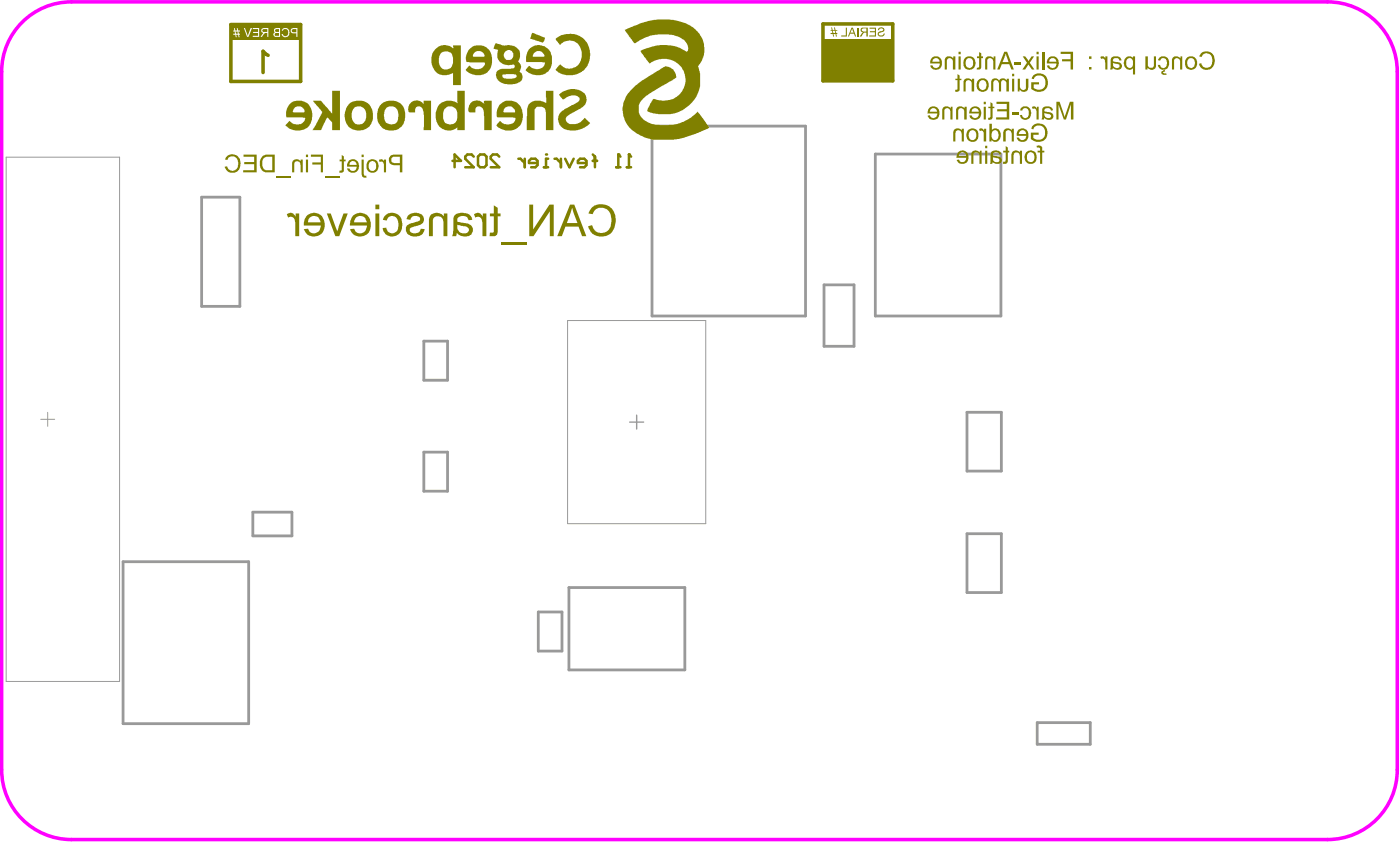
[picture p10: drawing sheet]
<svg xmlns="http://www.w3.org/2000/svg" width="334mm" height="201mm" viewBox="0 0 334 201" stroke-linecap="round" stroke-linejoin="round" font-family="sans-serif">
<path d="M4.7 5.9a16.6 16.6 0 0 1 12.3-5.5h299.8a16.6 16.6 0 0 1 16.6 16.7v166.4a16.6 16.6 0 0 1-16.6 16.6h-299.8a16.6 16.6 0 0 1-16.6-16.6v-166.4a16.6 16.6 0 0 1 4.3-11.2z" fill="none" stroke="#f0f" stroke-width=".85"/>
<g fill="none" stroke="#999" stroke-width=".67">
<path d="M155.6 30.1h36.6v45.2h-36.6zM208.9 36.7h29.9v38.6h-29.9zM48.1 47h9.1v26h-9.1zM196.6 67.9h7.2v14.7h-7.2zM101.1 81.3h5.7v9.3h-5.7zM230.8 98.3h8.2v14h-8.2zM101.1 107.8h5.7v9.3h-5.7zM29.4 133.9h29.9v38.6h-29.9zM60.3 122.1h9.4v5.7h-9.4zM230.8 127.2h8.2v14.1h-8.2zM128.4 145.9h5.7v9.3h-5.7zM135.8 140.1h27.6v19.6h-27.6z"/>
<path d="M247.5 172.3h12.7v5.1h-12.7z"/>
</g>
<path d="M1.5 37.5h27v125h-27zM135.4 76.4h33v48.4h-33zM9.7 100h3.3M11.4 98.3v3.3" fill="none" stroke="#999" stroke-width=".24"/>
<path d="M151.9 99v3.3M150.3 100.6h3.3" fill="none" stroke="#999" stroke-width=".33"/>
<path d="M55.1 5.9h16.6v13.5h-16.6zM196.4 5.7h16.6v13.6h-16.6z" fill="none" stroke="#808000" stroke-width=".85"/>
<path d="M196.3 9.5h16.7v9.8h-16.7z" fill-rule="evenodd" fill="#808000"/>
<g fill="#808000">
<path d="M252.1 24.3h.7l1.2 3.6 1.3-3.6h.8v4.2h-.5v-3.6l-1.2 3.6h-.5l-1.3-3.6v3.6h-.5z"/>
<path d="M246.2 25.5a.72 .72 0 0 1 1.2 .4v-.5h.5v3.1h-.6v-1.7a.66 .66 0 0 0-.7-.8h-.2z"/>
<path d="M243.5 25.9a1.49 1.49 0 0 1 2-.2 1.49 1.49 0 0 1 .4 1.9 1.3 1.3 0 0 1-1.3 1 1.3 1.3 0 0 1-1.2-1.1l.5-.1a.84 .84 0 0 0 1 .7 .84 .84 0 0 0 .6-1.1 .82 .82 0 0 0-.5-1.1 .82 .82 0 0 0-1 .5l-.6-.1z"/>
<path d="M241.5 26.7h1.6v.5h-1.6z"/>
<path d="M237.8 24.3h3v4.2h-3.1v-.5h2.5v-1.5h-2.2v-.5h2.2v-1.2h-2.4z"/>
<path d="M236.4 24.3l.5 .4v.7h.4v.4h-.4v1.8a.75 .75 0 0 1-.2 .8 .75 .75 0 0 1-.9 .1v-.4l.6-.2v-2.1h-.6v-.4h.6z"/>
<path d="M228.2 25.8a1.24 1.24 0 0 1 2 .1v-.5h.5v3.1h-.6v-1.7a.75 .75 0 0 0-.6-1 .75 .75 0 0 0-.8 .8v1.9h-.6z"/>
<path d="M224.9 25.8h.1a1.16 1.16 0 0 1 1.9 .1v-.5h.4v3.1h-.5v-1.7a.75 .75 0 0 0-.6-1 .75 .75 0 0 0-.8 .8v1.9h-.6z"/>
<path d="M246.3 30h.1a2.13 2.13 0 0 1 2.7-.2 2.13 2.13 0 0 1 .7 2.7 2.15 2.15 0 0 1-3 1.1l-.8-.5v-1.5h1.9v.5h-1.3l.1 .9a1.72 1.72 0 0 0 2.7-1 1.72 1.72 0 0 0-2-2.1 1.04 1.04 0 0 0-.8 1l-.5-.2z"/>
<path d="M239.6 31a1.17 1.17 0 0 1 1.8 .1v-.4h.5v3h-.5v-1.7a.79 .79 0 0 0-.4-.9 .79 .79 0 0 0-1 .3v2.3h-.6v-2.3z"/>
<path d="M233.6 30.8a.72 .72 0 0 1 1.2 .3v-.4h.5v3h-.6v-1.6a.66 .66 0 0 0-.1-.7 .66 .66 0 0 0-.8-.1z"/>
<path d="M227.6 30.9h.1a1.16 1.16 0 0 1 1.8 .2v-.4h.5v3h-.5v-1.7a.77 .77 0 0 0-.5-.9 .77 .77 0 0 0-.9 .4l-.1 2.2h-.5v-2.3z"/>
<path d="M247.3 34.7a.91 .91 0 0 1 1.4 .6v.6h.5v.5h-.5v2.7h-.5v-2.7h-.6v-.5h.6v-.6l-.8-.1z"/>
<path d="M241.5 36.3a1.16 1.16 0 0 1 1.9 .1v-.5h.5v3.2h-.5v-1.7a.8 .8 0 0 0-.5-1 .8 .8 0 0 0-1 .3v2.4h-.6v-2.3z"/>
<path d="M240 34.8l.5 .4v.7h.3v.5h-.3v1.7a.86 .86 0 0 1-1.2 1l.1-.5h.2a.28 .28 0 0 0 .3-.1 .28 .28 0 0 0 .1-.3v-1.8h-.6v-.5h.6z"/>
<path d="M231.9 36.3a1.25 1.25 0 0 1 1.9 .1v-.5h.4v3.2h-.5v-1.7a.75 .75 0 0 0-.5-1 .75 .75 0 0 0-.9 .5v2.2h-.5z"/>
<path d="M253.1 12.3h3v4.3h-.6v-2h-2.1v-.5h2.1v-1.2h-2.4z"/>
<path d="M248.6 12.3h.6v4.3h-.6z"/>
<path d="M244 13.4h.6l.8 1.1 .8-1.1h.6l-1.1 1.6 1.1 1.6h-.6l-.8-1.2-.8 1.2h-.6l1.1-1.6z"/>
<path d="M242.1 14.8h1.6v.5h-1.6z"/>
<path d="M235.3 13.7a1.37 1.37 0 0 1 1.8 .2v-.5h.4v3.2h-.5v-1.7a.75 .75 0 0 0-.5-1 .75 .75 0 0 0-.9 .6v2.1h-.5v-2.5z"/>
<path d="M233.6 12.4l.6 .3v.7h.4v.5h-.4v1.7a.75 .75 0 0 1-.3 .8 .75 .75 0 0 1-.8 .2v-.5l.5-.1v-2.1h-.5v-.5h.5z"/>
<path d="M225.5 13.9a1.25 1.25 0 0 1 2 0v-.5h.5v3.2h-.6v-1.7a.75 .75 0 0 0-.6-1 .75 .75 0 0 0-.9 .8v1.9h-.5z"/>
<path d="M246.6 17.9a2.21 2.21 0 0 1 3.4 1.2 2.21 2.21 0 0 1-2.3 2.8l-.6-.1-1-.6v-1.6h1.8v.5h-1.2v.9a1.71 1.71 0 0 0 2.3 0 1.71 1.71 0 0 0 .2-2.3 1.41 1.41 0 0 0-2.4 .1h-.6z"/>
<path d="M242.9 18.8h.5v1.6a.8 .8 0 0 0 .4 .9 .8 .8 0 0 0 1-.2v-2.3h.6v1.8a1.17 1.17 0 0 1-.8 1.2 1.17 1.17 0 0 1-1.3-.4v.4h-.4z"/>
<path d="M236.7 18.9a1.17 1.17 0 0 1 1.8 .3 1.03 1.03 0 0 1 1.7 0v-.4h.6v3h-.6v-1.6a.74 .74 0 0 0-.3-.9 .74 .74 0 0 0-.9 .1l-.1 2.4h-.5v-1.8a.76 .76 0 0 0-.4-.8 .76 .76 0 0 0-.9 .2l-.1 2.4h-.5v-2.4z"/>
<path d="M230 19.1a1.24 1.24 0 0 1 2 .1v-.4h.5v3h-.6v-1.7a.75 .75 0 0 0-.6-1 .75 .75 0 0 0-.9 .9v1.8h-.5z"/>
<path d="M228.5 17.7l.5 .3v.8h.4v.3h-.4v1.9a.76 .76 0 0 1-.3 .7 .76 .76 0 0 1-.8 .1l.1-.4 .5-.1v-2.2h-.5v-.3h.5z"/>
<path d="M90.4 38.1a.69 .69 0 0 1 1.2 .4v-.5h.5v3.1h-.5v-1.6a.73 .73 0 0 0-.2-.8 .73 .73 0 0 0-.8-.1z"/>
<path d="M81.5 36.9l.6 .4v.7h.4v.5h-.4v1.7a.73 .73 0 0 1-.3 .9 .73 .73 0 0 1-.8 0v-.4l.5-.1v-2.1h-.5v-.5h.5z"/>
<path d="M249.2 27l1 .1a.64 .64 0 0 1 .5 .9 .95 .95 0 0 1-1.1 0 .95 .95 0 0 1-.4-1zM248.8 25.8l-.1 2.3-.2 .4h.6l.1-.3a1.3 1.3 0 0 0 2.2-.5 1.23 1.23 0 0 0-1.5-1l-.1-.1a.4 .4 0 0 1-.4 0 .4 .4 0 0 1-.2-.4 .9 .9 0 0 1 .9-.4 .9 .9 0 0 1 .7 .6l.5-.1a1.53 1.53 0 0 0-2.5-.5z"/>
<path d="M234.7 24.3v.6h.6v-.6zM234.7 25.4v3.1h.6v-3.1z"/>
<path d="M232 26.1a.9 .9 0 0 1 .9-.3 .9 .9 0 0 1 .7 .8h-1.7zM231.6 25.8l-.3 1.3h2.3a1.03 1.03 0 0 1-1.1 1.1l-.5-.3-.1-.4-.6 .1a1.53 1.53 0 0 0 2.2 .7 1.53 1.53 0 0 0 .4-2.3 1.47 1.47 0 0 0-2.3-.2z"/>
<path d="M222.1 26a.93 .93 0 0 1 1-.2 .93 .93 0 0 1 .6 .8h-1.8zM221.6 25.9l-.3 1.2h2.4a.92 .92 0 0 1-.7 1 .92 .92 0 0 1-1.1-.6l-.5 .1a1.49 1.49 0 0 0 1.9 .9 1.49 1.49 0 0 0 .9-2 1.48 1.48 0 0 0-2.6-.6z"/>
<path d="M243.4 31.3a.92 .92 0 0 1 1-.2 .92 .92 0 0 1 .5 .9h-1.8zM242.9 31.1l-.3 .6v.7h2.3a.92 .92 0 0 1-.7 1 .92 .92 0 0 1-1.1-.6h-.5a1.48 1.48 0 0 0 2 .9 1.48 1.48 0 0 0 .7-2.1 1.39 1.39 0 0 0-1-1 1.39 1.39 0 0 0-1.4 .5z"/>
<path d="M236.1 29.5v4.2h.5v-.3l.1 .1a1.27 1.27 0 0 0 1.4 .2 1.27 1.27 0 0 0 .7-1.3 1.49 1.49 0 0 0-1.5-1.8l-.6 .4v-1.5zM236.8 31.4a.9 .9 0 0 1 1.1-.2 .9 .9 0 0 1 .4 1 .9 .9 0 0 1-.4 1 .9 .9 0 0 1-1.1-.1l-.2-.5z"/>
<path d="M231.4 31.4a1.03 1.03 0 0 1 1.3 0 1.03 1.03 0 0 1 .2 1.3 .86 .86 0 0 1-1 .7 .86 .86 0 0 1-.7-1l-.1-.3zM230.9 31.2a1.63 1.63 0 0 0-.1 1.9 1.63 1.63 0 0 0 1.8 .6 1.79 1.79 0 0 0 0-3 1.8 1.8 0 0 0-1.7 .5z"/>
<path d="M245.2 36.6a1.03 1.03 0 0 1 1.4 0 1.03 1.03 0 0 1 .2 1.4 .9 .9 0 0 1-1.2 .5 .9 .9 0 0 1-.5-1.1zM244.8 36.4a1.61 1.61 0 0 0 1.1 2.7h.1a1.57 1.57 0 0 0 1.2-2.5 1.43 1.43 0 0 0-2.4-.2z"/>
<path d="M236.9 37.5l.5 .1a.96 .96 0 0 1 1.2 .6 .86 .86 0 0 1-1.1 .4 .86 .86 0 0 1-.6-.9zM236.5 36.3l-.2 2.8h.5l.1-.5a1.53 1.53 0 0 0 2.1 0 1 1 0 0 0-1.1-1.3l-.2-.1a.5 .5 0 0 1-.7-.3 .5 .5 0 0 1 .5-.6l.6 .1 .4 .5 .5-.1a1.52 1.52 0 0 0-2.3-.7z"/>
<path d="M235.1 34.7v.6h.5v-.6zM235.1 35.9v3.2h.5v-3.2z"/>
<path d="M229 36.6a.84 .84 0 0 1 1-.3 .84 .84 0 0 1 .5 .9h-1.7zM228.6 36.4l-.4 1.2h2.4a.92 .92 0 0 1-.7 1 .92 .92 0 0 1-1.1-.6l-.5 .1a1.5 1.5 0 0 0 2 .8 1.5 1.5 0 0 0 .7-2v-.1a1.45 1.45 0 0 0-2.4-.4z"/>
<path d="M250.6 14.1a.88 .88 0 0 1 .9-.2 .88 .88 0 0 1 .6 .8h-1.7zM250.1 13.9l-.2 .4-.1 .8h2.3a.87 .87 0 0 1-.6 1.1 .87 .87 0 0 1-1.1-.6h-.6a1.49 1.49 0 0 0 1.9 1 1.49 1.49 0 0 0 .9-2 1.39 1.39 0 0 0-1-1.2 1.39 1.39 0 0 0-1.5 .5z"/>
<path d="M247.3 12.3v.6h.6v-.6zM247.3 13.4v3.2h.6v-3.2z"/>
<path d="M240 12.8l.7 2h-1.5zM239.7 12.3l-1.7 4.3h.6l.5-1.3h1.7l.5 1.3h.6l-1.6-4.3z"/>
<path d="M230.6 14.2a.96 .96 0 0 1 1.2-.2 .96 .96 0 0 1 .4 1.2 .91 .91 0 0 1-1 1 .91 .91 0 0 1-.8-1.2zM230.1 14v.1a1.62 1.62 0 0 0-.1 1.7 1.62 1.62 0 0 0 1.5 .9v-.1a1.68 1.68 0 0 0 .8-2.9h-.1a1.56 1.56 0 0 0-2.1 .3z"/>
<path d="M228.7 12.3v.6h.5v-.6zM228.7 13.4v3.2h.5v-3.2z"/>
<path d="M222.6 14.3a.91 .91 0 0 1 1-.4 .91 .91 0 0 1 .7 .8h-1.8zM222.1 14l-.1 1.1h2.3a.91 .91 0 0 1-.7 1.1 .91 .91 0 0 1-1.1-.6h-.5a1.5 1.5 0 0 0 2 .9 1.5 1.5 0 0 0 .7-2.1v-.1a1.49 1.49 0 0 0-2.6-.3z"/>
<path d="M241.5 17.6v.6h.5v-.6zM241.5 18.8v3h.5v-3z"/>
<path d="M233.8 19.4a1.01 1.01 0 0 1 1.3 0 1.01 1.01 0 0 1 .2 1.2 .91 .91 0 0 1-1 .8 .91 .91 0 0 1-.7-1.1zM233.4 19.1v.1a1.56 1.56 0 0 0-.1 2.1 1.56 1.56 0 0 0 2.1 .3 1.63 1.63 0 0 0 .5-1.9 1.63 1.63 0 0 0-1.6-1z"/>
<path d="M93.5 37.6l.3-.2h1.6v1.5h-1.1a.82 .82 0 0 1-.8-.4 .82 .82 0 0 1 0-.9zM93.1 37.3a1.31 1.31 0 0 0-.2 1.5 1.31 1.31 0 0 0 1.5 .6h1v1.7h.6v-4.2h-2.3z"/>
<path d="M88.1 38.7a.98 .98 0 0 1 1.3-.1 .98 .98 0 0 1 .4 1.2 .93 .93 0 0 1-1.2 .9 .93 .93 0 0 1-.6-1.3zM87.7 38.5l-.1 .2a1.57 1.57 0 0 0 .1 1.8 1.57 1.57 0 0 0 1.7 .6 1.64 1.64 0 0 0 .9-1.8 1.64 1.64 0 0 0-1.6-1.3z"/>
<path d="M86.3 36.9v.6h.5v-.6zM86.3 38v3.3a.9 .9 0 0 0 .2 .9 .9 .9 0 0 0 1 .2l-.1-.6a.29 .29 0 0 1-.4 .1 .29 .29 0 0 1-.1-.3l-.1-3.6z"/>
<path d="M83.6 38.6a.92 .92 0 0 1 1-.1 .92 .92 0 0 1 .5 .8h-1.7zM83.2 38.4l-.4 .7v.6h2.3a.87 .87 0 0 1-.7 1 .87 .87 0 0 1-1-.5h-.6a1.49 1.49 0 0 0 1.9 .9 1.49 1.49 0 0 0 .9-2v-.1a1.47 1.47 0 0 0-2.4-.6z"/>
</g>
<path d="M77.5 42.1h3.5" fill="none" stroke="#808000" stroke-width=".34"/>
<g fill="#808000">
<path d="M74.2 36.9h2.9v4.2h-.5v-1.9h-2.1v-.5h2.1v-1.3h-2.4z"/>
<path d="M69.9 38.3h.1a1.16 1.16 0 0 1 1.7 .2v-.5h.5v3.1h-.5v-1.6a.85 .85 0 0 0-.3-.9 .85 .85 0 0 0-.9 0l-.3 .4v2.1h-.5v-2.4z"/>
<path d="M73 36.9v.6h.5v-.6zM73 38v3.1h.5v-3.1z"/>
</g>
<path d="M65.9 42.1h3.5" fill="none" stroke="#808000" stroke-width=".34"/>
<g fill="#808000">
<path d="M58.1 36.9h3.1v4.2h-3.2v-.5h2.7v-1.5h-2.4v-.5h2.4v-1.2h-2.6z"/>
<path d="M53.9 37.5a2.01 2.01 0 0 1 2.5-.5 2.01 2.01 0 0 1 1 2.4l-.1 .4a1.88 1.88 0 0 1-1.9 1.4 1.88 1.88 0 0 1-1.8-1.5h.6a1.34 1.34 0 0 0 1.6 1 1.34 1.34 0 0 0 1-1.6 1.5 1.5 0 0 0-.5-1.5 1.5 1.5 0 0 0-1.7-.1l-.3 .6-.6-.1z"/>
<path d="M141.1 49.6a3.5 3.5 0 0 1 3.8-.6 3.5 3.5 0 0 1 2 3.3 4 4 0 0 1-2.2 3.9 3.2 3.2 0 0 1-4.4-2.3l1-.2 .1 .4a2.29 2.29 0 0 0 2.7 1.4 2.29 2.29 0 0 0 1.7-2.5l.1-.2a2.83 2.83 0 0 0-2.2-3.3 2.01 2.01 0 0 0-2.3 1.6l-1-.2z"/>
<path d="M126.3 48.8h.9v5.9l3.9-5.9h1v7.5h-.9v-5.9l-3.9 5.9h-1z"/>
<path d="M119.5 57.7h6.1v.6h-6.1z"/>
<path d="M117.8 48.9l1 .6v1.4h.6v.7h-.6v3.3a1.17 1.17 0 0 1-.4 1.2 1.17 1.17 0 0 1-1.2 .2h-.4l.1-.8h.8l.1-.2v-3.7h-.9v-.7h.9z"/>
<path d="M113.1 51.1a1.32 1.32 0 0 1 2.1 .6v-.8h.9v5.4h-1v-3a1.35 1.35 0 0 0-1.2-1.6l-.5 .2z"/>
<path d="M102.8 51.2a2.12 2.12 0 0 1 3.1 .5v-.8h.9v5.4h-1v-3a1.41 1.41 0 0 0-.7-1.6 1.41 1.41 0 0 0-1.7 .4l-.1 4.2h-.9v-4.1z"/>
<path d="M97.3 51.5a2.5 2.5 0 0 1 3.7 .1 1.62 1.62 0 0 1-1.7 2.3l-.7 .2a.77 .77 0 0 0-.8 .8 .77 .77 0 0 0 .8 .7 1.38 1.38 0 0 0 1.8-1.1l.9 .1a2.23 2.23 0 0 1-2.9 1.7 1.61 1.61 0 0 1-1.5-1.7 1.61 1.61 0 0 1 1.7-1.5l.4-.1a1.34 1.34 0 0 0 1.2-.8 1.17 1.17 0 0 0-1.8-.5l-.4 .5v.2l-1-.2z"/>
<path d="M91.8 51.5a2.47 2.47 0 0 1 2.8-.5 2.47 2.47 0 0 1 1.4 2.5 2.48 2.48 0 0 1-1.2 2.6 2.48 2.48 0 0 1-2.8-.3l-.5-.6-.2-.8 .9-.1a1.45 1.45 0 0 0 1.6 1.3 1.45 1.45 0 0 0 1.3-1.7 1.93 1.93 0 0 0-1.5-2.4l-.9 .2-.4 .9-.9-.2z"/>
<path d="M78 50.9h.9l1.5 4.3 1.6-4.3h1l-2 5.4h-1z"/>
<path d="M68.4 51.1a1.32 1.32 0 0 1 2.2 .6v-.8h.8v5.4h-.9v-3a1.35 1.35 0 0 0-1.2-1.6l-.5 .2z"/>
<path d="M62.9 37.8l.6-.4h1.5v3.2h-1a1.31 1.31 0 0 1-1.4-1.8zM62.5 37.4a2.67 2.67 0 0 0 .3 3.4l.5 .3h2.3v-4.2h-2.2z"/>
<path d="M136.5 49.5l1.3 3.7h-2.5zM136 48.8l-3 7.5h1.1l.8-2.3h3.2l.8 2.3h1l-2.9-7.5z"/>
<path d="M109.1 53.5l1 .4a1.88 1.88 0 0 1 1.8 .8 1.13 1.13 0 0 1-1.7 .8 1.63 1.63 0 0 1-1.1-2zM108.4 51.3l-.2 .6v3.1l-.3 1.3h1l.1-.8a2.44 2.44 0 0 0 3.5 .3 1.67 1.67 0 0 0 .1-1.8 1.67 1.67 0 0 0-1.7-.8l-1.6-.3a.83 .83 0 0 1-.1-.9 .83 .83 0 0 1 .8-.4h.9a1.02 1.02 0 0 1 .9 .9l.9-.1a1.91 1.91 0 0 0-2.1-1.7 2.57 2.57 0 0 0-2.2 .6z"/>
<path d="M89.6 48.8v1.1h.9v-1.1zM89.6 50.9v5.4h.9v-5.4z"/>
<path d="M84.8 52a1.55 1.55 0 0 1 1.7-.4 1.55 1.55 0 0 1 1.1 1.4h-3.1zM84 51.7l-.4 1-.1 1.1h4.1a1.57 1.57 0 0 1-1.2 1.8 1.57 1.57 0 0 1-1.9-1.1l-.9 .1a2.51 2.51 0 0 0 2.8 1.8 2.51 2.51 0 0 0 2.1-2.5 2.57 2.57 0 0 0-1.4-2.9 2.57 2.57 0 0 0-3.1 .7z"/>
<path d="M73.8 51.9a1.59 1.59 0 0 1 1.7-.3 1.59 1.59 0 0 1 1 1.4h-3.1zM73 51.7l-.4 1-.1 1.1h4.1a1.57 1.57 0 0 1-1 1.7 1.57 1.57 0 0 1-1.9-.6l-.2-.4-1 .1a2.58 2.58 0 0 0 3.1 1.7 2.58 2.58 0 0 0 1.9-3 2.53 2.53 0 0 0-1.6-2.4 2.53 2.53 0 0 0-2.9 .8z"/>
</g>
<path d="M64 13.2l-1.2-1v5.1" fill="none" stroke="#808000" stroke-width=".85"/>
<path d="M127 7.9l-.5 1.3 2.5 .8a.58 .58 0 0 0 .7 0 .58 .58 0 0 0 .2-.6 .37 .37 0 0 0 .1-.5 .37 .37 0 0 0-.5-.1zM149.1 7.1l1.8 2.6a.67 .67 0 0 0 .6 .6 .67 .67 0 0 0 .7-.4l1.5-.9 1.6-.5 1.7-.3 2.7 .1a6.2 6.2 0 0 1 3.7 1.4l.7 1.1a1.13 1.13 0 0 1-.2 1.5l-1.1-.5a8.1 8.1 0 0 0-5.1-1.1l-2 .4-2.9 1.1 2.2 2.9 .8-.4a5.1 5.1 0 0 1 6.9 1.5 5.1 5.1 0 0 1-1.2 6.9l-.9 .5-1.3 .3-1.4 .1-1.6-.3a.4 .4 0 0 0-.4-.1 .4 .4 0 0 0-.2 .4l-.9 1.5a.67 .67 0 0 0-.3 .8 .67 .67 0 0 0 .6 .5l2 .4h2.9l1.1-.2a8.1 8.1 0 0 0 6-7v-2.5l-.3-1a.92 .92 0 0 1 .3-1.4l.1-.1a6.5 6.5 0 0 0-3.3-9.3l-3.2-1-3.9-.1-3 .6zM132.6 9.3l1.1 1.4 .2-.3a2.92 2.92 0 0 1 3.2-.5 2.92 2.92 0 0 1 1.7 2.8v.2a2.96 2.96 0 0 1-1.6 3.1 2.96 2.96 0 0 1-3.5-.6v-.1l-1.1 1.3 .9 .7a4.6 4.6 0 0 0 3 .6h.2a4.5 4.5 0 0 0 3.6-2.3v-.1a5.1 5.1 0 0 0-2.7-7.2l-1.4-.3-1.2 .1-1.1 .3zM118.2 10.4l-.4 .9a.4 .4 0 0 0 .2 .4 .4 .4 0 0 0 .4 .1h.4l.1 .3a2.49 2.49 0 0 0 .4 2.6 2.49 2.49 0 0 0 2.5 .8h.2a.53 .53 0 0 1 .7 0 .53 .53 0 0 1 0 .8 .53 .53 0 0 1-.7 0l-2 .1a1.62 1.62 0 0 0-1.6 1.3 1.62 1.62 0 0 0 1 1.8v.1a4.7 4.7 0 0 0 5.1-.5v-.1a1.5 1.5 0 0 0-.5-1.9 1.78 1.78 0 0 0-.3-2.5 2.35 2.35 0 0 0-1.5-3.7l-.7-.2a2.47 2.47 0 0 1-2.2-.1l-.8-.3zM103.9 11.7a3.9 3.9 0 0 0 1.2 6.1 5 5 0 0 0 3-.4v2.9h1.9v-9.5h-1.9l.1 .7-1.3-.6a3.2 3.2 0 0 0-3 .8zM113 12.8a1.43 1.43 0 0 1 1.6-.6 1.43 1.43 0 0 1 1 1.2l-2.2 .1a.36 .36 0 0 1-.6-.1 .36 .36 0 0 1 .1-.5zM127.4 12.7l.5-.4 .5-.1a.94 .94 0 0 1 1.1 .4l.3 .3a.39 .39 0 0 1 0 .6 .39 .39 0 0 1-.5 0h-2.2zM120.5 12.4a1.18 1.18 0 0 1 1.7-.1 1.18 1.18 0 0 1 0 1.7l-.6 .3a1.06 1.06 0 0 1-1.1-.3 1.06 1.06 0 0 1-.2-1.1zM105.1 12.8l.1-.1a1.78 1.78 0 0 1 2.2-.2 1.78 1.78 0 0 1 .7 2 1.73 1.73 0 0 1-1.7 2.1 1.73 1.73 0 0 1-1.7-2.1l.1-1.1zM126.2 11.8l-.1 .1a3.7 3.7 0 0 0-.5 2.9l4.5 .1a2.09 2.09 0 0 1-3.4 1.2 .48 .48 0 0 0-.5-.4 .48 .48 0 0 0-.4 .5l-.4 .5 1 .7a3.8 3.8 0 0 0 4.6-.7l.3-.3a4.7 4.7 0 0 0-.4-4.6 3.2 3.2 0 0 0-4.7 0zM111.7 12a3.1 3.1 0 0 0-.3 2.8l3.9 .1a.47 .47 0 0 1 .5 .4 .47 .47 0 0 1-.4 .5 2.22 2.22 0 0 1-3.4-.2l-.6 .6a.5 .5 0 0 0-.2 .6 .5 .5 0 0 0 .5 .4 3.6 3.6 0 0 0 5.5-1.1v-.5a4.4 4.4 0 0 0-.5-3.8 3.3 3.3 0 0 0-5 .2zM120 17.8h2.7a.43 .43 0 0 1 .6 .3 .43 .43 0 0 1-.5 .5 4.1 4.1 0 0 1-2.8-.2zM133.4 22.6l.5 .6a.63 .63 0 0 0 .6 .5 .63 .63 0 0 0 .6-.5h.1a2.35 2.35 0 0 1 3.1 .2 1.15 1.15 0 0 1-.8 1.2l-1.6 .8a4.1 4.1 0 0 0-2.7 2.5v.1a2.77 2.77 0 0 0 3.1 3.1 5.7 5.7 0 0 0 4.5-1.8l-1-1a.37 .37 0 0 0-.4-.1 .37 .37 0 0 0-.2 .4 3.2 3.2 0 0 1-3.8 .7 1.12 1.12 0 0 1-.3-1.2 1.12 1.12 0 0 1 .8-.8l1.6-.8a4.8 4.8 0 0 0 2.3-2 2.43 2.43 0 0 0-2.3-3.2h-.2a4.6 4.6 0 0 0-3.9 1.3zM112.3 24.6a1.71 1.71 0 0 0-.3 2.1l1.4 .1a1.03 1.03 0 0 1 .8-1.5 1.03 1.03 0 0 1 1.2 1.2l.2 1.2v3.3h1.7v-7h-1.1a.51 .51 0 0 0-.5 0 .51 .51 0 0 0-.2 .5l.1 .3-.4-.3a2.23 2.23 0 0 0-2.9 .1zM98 24.4a2.01 2.01 0 0 0-.4 2.3l1.5 .1a.99 .99 0 0 1 .2-1.2 .99 .99 0 0 1 1.3 0l.3 .5 .3 1.3-.1 3.6h1.8v-7h-1.8l-.1 .8a2.08 2.08 0 0 0-1.6-.9l-.6 .1zM70.1 25.9a1.35 1.35 0 0 1 1.6-.5 1.35 1.35 0 0 1 .9 1.4h-2a.42 .42 0 0 1-.5 0 .42 .42 0 0 1-.2-.3zM120.5 25.6h.2a1.38 1.38 0 0 1 1.5-.1 1.38 1.38 0 0 1 .7 1.3h-2.4a.25 .25 0 0 1-.4-.1 .25 .25 0 0 1 .1-.3zM84.6 25.6a1.9 1.9 0 0 1 2.1 .2 1.9 1.9 0 0 1 .7 2 1.79 1.79 0 0 1-2.5 1.8 2.67 2.67 0 0 1-.3-4zM92.2 25.7a1.82 1.82 0 0 1 2.1-.1 1.82 1.82 0 0 1 .8 2 1.88 1.88 0 0 1-1.2 2 1.61 1.61 0 0 1-2.2-1.5 2.71 2.71 0 0 1 .5-2.4zM106.1 26a1.8 1.8 0 0 1 2.2-.4 1.8 1.8 0 0 1 .8 2.1 1.74 1.74 0 0 1-1.9 2 1.74 1.74 0 0 1-1.5-2.3zM150.4 21.6a6.6 6.6 0 0 0 2.9 10.9l2.6 .8h4.9l2.5-.5 3.3-1.1 2.6-1.2-.8-1.3-1.9-2.6-1.6 1.5-1.9 1-1.4 .5-2.1 .2h-2.7a4.9 4.9 0 0 1-4.4-3.1v-.6a3.7 3.7 0 0 1 2.2-3.4l2.5-1.7 3.7-2.1a.84 .84 0 0 0 .3-1.5 2.1 2.1 0 0 0-2.8-1.3l-5.1 3.1zM74.7 24.1l1.9 2.3a.84 .84 0 0 1-.1 1.2l-1.2 2.3-.8 1.1h1.6a.73 .73 0 0 0 .9-.7l1.1-2.3 .2 .2a1.85 1.85 0 0 1 1 2.3v.5h1.8v-9.4h-1.8v5.5l-2.7-3.1zM126.1 24.9l-.3 1-.1 5.1h1.9v-3.5a1.59 1.59 0 0 1 .7-2.1 1.54 1.54 0 0 1 1.6 .4 1.54 1.54 0 0 1 .4 1.6v3.6h1.7v-9.4h-1.7l.1 3-.6-.3a3.2 3.2 0 0 0-3.7 .6zM83.2 24.9l-.6 1a3.8 3.8 0 0 0 1.6 5l.7 .1a3.4 3.4 0 0 0 3.4-1.1l.3-.4a3.9 3.9 0 0 0-1.3-5.2 3.7 3.7 0 0 0-4.1 .6zM90.7 25.1a3.9 3.9 0 0 0 1.4 5.8 3.4 3.4 0 0 0 4.6-3.8 3.4 3.4 0 0 0-2.2-3 3.4 3.4 0 0 0-3.6 .8zM68.9 25a3.4 3.4 0 0 0-.5 3l4 .1a.3 .3 0 0 1 .4 .1 .3 .3 0 0 1-.1 .4 1.79 1.79 0 0 1-2.2 1h-.5l-.7-.6a.35 .35 0 0 0-.4-.1 .35 .35 0 0 0-.2 .4l-.2 .1a.37 .37 0 0 0-.3 .3 .37 .37 0 0 0 .2 .4 3.9 3.9 0 0 0 5.4-.3l.5-.8a3.8 3.8 0 0 0-1.5-4.7l-.8-.3h-.9a2.91 2.91 0 0 0-2.2 1zM104.7 25a4.1 4.1 0 0 0 .8 5.7 3.1 3.1 0 0 0 3.6-.3v.6h1.8v-9.4h-1.8l.1 3-.6-.3a3.7 3.7 0 0 0-3.9 .7zM119.2 24.9a4 4 0 0 0-.6 3l3.9 .1 .5 .2a1.66 1.66 0 0 1-2.3 1.4h-.4l-.7-.5a.36 .36 0 0 0-.4-.2 .36 .36 0 0 0-.3 .4 .63 .63 0 0 0-.4 .8 .63 .63 0 0 0 .7 .4 3.5 3.5 0 0 0 5.4-1.6l.1-.6a4 4 0 0 0-1.5-4l-.5-.1a3.5 3.5 0 0 0-3.5 .7z" fill="#808000"/>
<path d="M55 5.9h16.7v3.7h-16.7z" fill-rule="evenodd" fill="#808000"/>
<g fill="#fff">
<path d="M67.3 7.1a1.07 1.07 0 0 1 1.7 .3 1.07 1.07 0 0 1-1 1.5 .88 .88 0 0 1-.8-.8h.3a.7 .7 0 0 0 1 .4 .7 .7 0 0 0 .3-1 .65 .65 0 0 0-.6-.6 .65 .65 0 0 0-.7 .5l-.2-.1z"/>
<path d="M60.3 6.7h1.5v2.1h-1.5v-.3h1.3v-.6h-1.2v-.3h1.2v-.7h-1.3z"/>
<path d="M58.2 6.7h.3l.6 1.9 .7-1.9h.3l-.8 2.1h-.3z"/>
<path d="M69.6 7.2l.3-.3h.8v.8h-.7a.37 .37 0 0 1-.3-.1 .37 .37 0 0 1-.1-.4zM69.5 6.9a.68 .68 0 0 0 0 .7 .68 .68 0 0 0 .6 .3h.6v.9h.3v-2.1h-1.1z"/>
<path d="M65.6 7.1l.3-.2h.7v.7h-.8zM65.6 8l.1-.1h.9v.6h-1zM65.5 6.8l-.1 .7 .2 .2a.59 .59 0 0 0-.3 .7 .59 .59 0 0 0 .8 .4h.7v-2.1h-1z"/>
<path d="M62.7 7l1.1-.1v.7h-1l-.2-.2zM62.3 7l.1 .7 .5 .2-.7 .9h.3l.8-.9h.5v.9h.2v-2.1h-1.1z"/>
<path d="M55.8 6.7l.1 .6h-.2v.2h.3l.1 .5h-.4v.3h.5l.1 .6h.2l-.2-.6h.5l.1 .6h.3l-.2-.6h.3v-.3h-.3l-.2-.5h.5v-.2h-.5l-.1-.6h-.2l.1 .6h-.4l-.2-.6zM56.2 7.5h.5l.1 .5h-.5z"/>
</g>
<g fill="#808000">
<path d="M286.5 12.8h.1a1.99 1.99 0 0 1 2.4-.2 1.99 1.99 0 0 1 .8 2.3l-.1 .5a1.9 1.9 0 0 1-1.9 1.3 1.9 1.9 0 0 1-1.7-1.5l.6-.2a1.34 1.34 0 0 0 1.6 1.1 1.34 1.34 0 0 0 1-1.6 1.53 1.53 0 0 0-2.1-1.6l-.4 .7-.6-.2z"/>
<path d="M279.7 13.9a1.25 1.25 0 0 1 2 0v-.5h.4v3.2h-.5v-1.7a.75 .75 0 0 0-.6-1 .75 .75 0 0 0-.8 .8v1.9h-.5z"/>
<path d="M273.3 13.4h.6v1.7a.75 .75 0 0 0 .6 1.1 .75 .75 0 0 0 .8-.8v-2h.6v2a1.08 1.08 0 0 1-.7 1.2 1.08 1.08 0 0 1-1.3-.4l-.1-.1v.5h-.5z"/>
<path d="M262.6 13.6a.69 .69 0 0 1 1.2 .3v-.5h.5v3.2h-.5l-.1-1.9a.56 .56 0 0 0-.2-.6 .56 .56 0 0 0-.6-.1h-.2z"/>
<path d="M209.5 6.8h.2a.7 .7 0 0 1 1-.2 .7 .7 0 0 1 .2 .9l-.4 .2a.53 .53 0 0 0-.6 .1 .53 .53 0 0 0-.1 .6 .66 .66 0 0 0 1.1-.5l.2 .1a.88 .88 0 0 1-.8 .7 .88 .88 0 0 1-.8-.6 1.05 1.05 0 0 1 1.1-.7 .42 .42 0 0 0 0-.6 .42 .42 0 0 0-.6 0l-.2 .4h-.3z"/>
<path d="M207.5 6.6h1.5v2.1h-1.6v-.2h1.4v-.8h-1.2v-.3h1.2v-.6h-1.3z"/>
<path d="M283.6 14.1a1.01 1.01 0 0 1 1.2 0 1.01 1.01 0 0 1 .3 1.3 .92 .92 0 0 1-1.1 .7 .92 .92 0 0 1-.7-1.1zM283 13.9l-.2 .7a1.53 1.53 0 0 0 1.7 2 1.53 1.53 0 0 0 1-2.4 1.51 1.51 0 0 0-2.5-.3z"/>
<path d="M276.6 13.8l-.2 .6 .5 .1a.83 .83 0 0 1 1-.6 .83 .83 0 0 1 .6 1 .97 .97 0 0 1-.3 1 .97 .97 0 0 1-1.1 .2l-.3-.6h-.5a1.31 1.31 0 0 0 1.2 1.2v-.1h.4a1.52 1.52 0 0 0 1-2.1 1.37 1.37 0 0 0-2.3-.7zM277.1 17.1l.1 .6 .3 .1h.9l-.1-.3h-.4a.25 .25 0 0 1-.3-.3 .25 .25 0 0 1 .5-.1l-.2-.5-.4 .1 .1 .2z"/>
<path d="M268.7 13.7a1.82 1.82 0 0 0 .4 2.9 1.18 1.18 0 0 0 1.3-.4v1.6h.5v-4.4h-.5v.5a1.18 1.18 0 0 0-1.7-.2zM269 14a.85 .85 0 0 1 1 0 .85 .85 0 0 1 .4 1 .87 .87 0 0 1-.8 1.2 .87 .87 0 0 1-.8-1.2z"/>
<path d="M265.5 15l.4 .1a1.24 1.24 0 0 1 1.2 .5 .73 .73 0 0 1-.5 .7 .73 .73 0 0 1-.8-.4zM265.1 13.9l-.1 2.3-.1 .4h.6v-.5a1.21 1.21 0 0 0 1.3 .6 1.21 1.21 0 0 0 .9-1.1 1.37 1.37 0 0 0-1.6-.9h-.2a.36 .36 0 0 1-.4-.3 .36 .36 0 0 1 .2-.4 .9 .9 0 0 1 1.4 .5l.6-.1a1.5 1.5 0 0 0-2.6-.5z"/>
<path d="M259.9 13.4v.6h.6v-.6zM259.9 16v.6h.6v-.6z"/>
<path d="M205.6 6.9l1.1-.1v.7l-.9-.1zM205.4 6.8a.56 .56 0 0 0 0 .7 .56 .56 0 0 0 .6 .2l-.9 1h.5l.6-.9h.5v.9h.4v-2.1h-1.5z"/>
</g>
<path d="M204.7 6.6v2.1" fill="none" stroke="#808000" stroke-width=".34"/>
<g fill="#808000">
<path d="M201.8 6.6h.3v2.1h-1.4v-.2h1.1z"/>
<path d="M203.4 6.8l.3 1h-.8zM203.2 6.6l-.9 2.1h.3l.3-.7h.9l.2 .7h.3l-.8-2.1z"/>
<path d="M198.4 6.5l.1 .7h-.3v.2h.3l.1 .5h-.4v.2h.5l.1 .6h.2l-.1-.6h.5l.1 .6h.2l-.1-.6h.2v-.2h-.2l-.2-.5h.4v-.2h-.4l-.2-.7h-.2l.1 .7h-.4l-.2-.7zM198.7 7.4h.5l.1 .5h-.4z"/>
</g>
<path d="M149.6 39.9h1M150.1 36.8v3.1" fill="none" stroke="#808000" stroke-width=".6"/>
<circle cx="150.1" cy="36.8" r=".3" fill="#808000"/>
<path d="M147 39.9h1.1M147.5 36.8v3.1M150.1 36.8l.5 .5" fill="none" stroke="#808000" stroke-width=".6"/>
<circle cx="147.5" cy="36.8" r=".3" fill="#808000"/>
<path d="M129.8 39.9h1M130.8 37.8h-.5v2.1M132.3 37.8h.5l1 1.1M133.8 37.8v2.1M134.9 37.8l1 2.1 1-2.1M139.9 38.9h-2v-.5l.5-.6h1l.5 .6v1l-.5 .5h-1M141.5 36.8l.5 .5v2.6M141.5 38.4h1M147.5 36.8l.6 .5" fill="none" stroke="#808000" stroke-width=".6"/>
<circle cx="130.3" cy="36.8" r=".3" fill="#808000"/>
<path d="M108 38.4h2l-1.5-1.6v3.1M113 37.3l-.5-.5h-1l-.5 .5v.5l2 2.1h-2M114.1 37.3l.5-.5h1l.5 .5v2.1l-.5 .5h-1l-.5-.5zM119.1 37.3l-.5-.5h-1l-.5 .5v.5l2 2.1h-2M123.7 37.8h.5l1 1.1M125.2 37.8v2.1M128.3 38.9h-2.1v-.5l.5-.6h1.1l.5 .6v1l-.5 .5h-1.1" fill="none" stroke="#808000" stroke-width=".6"/>
</svg>
